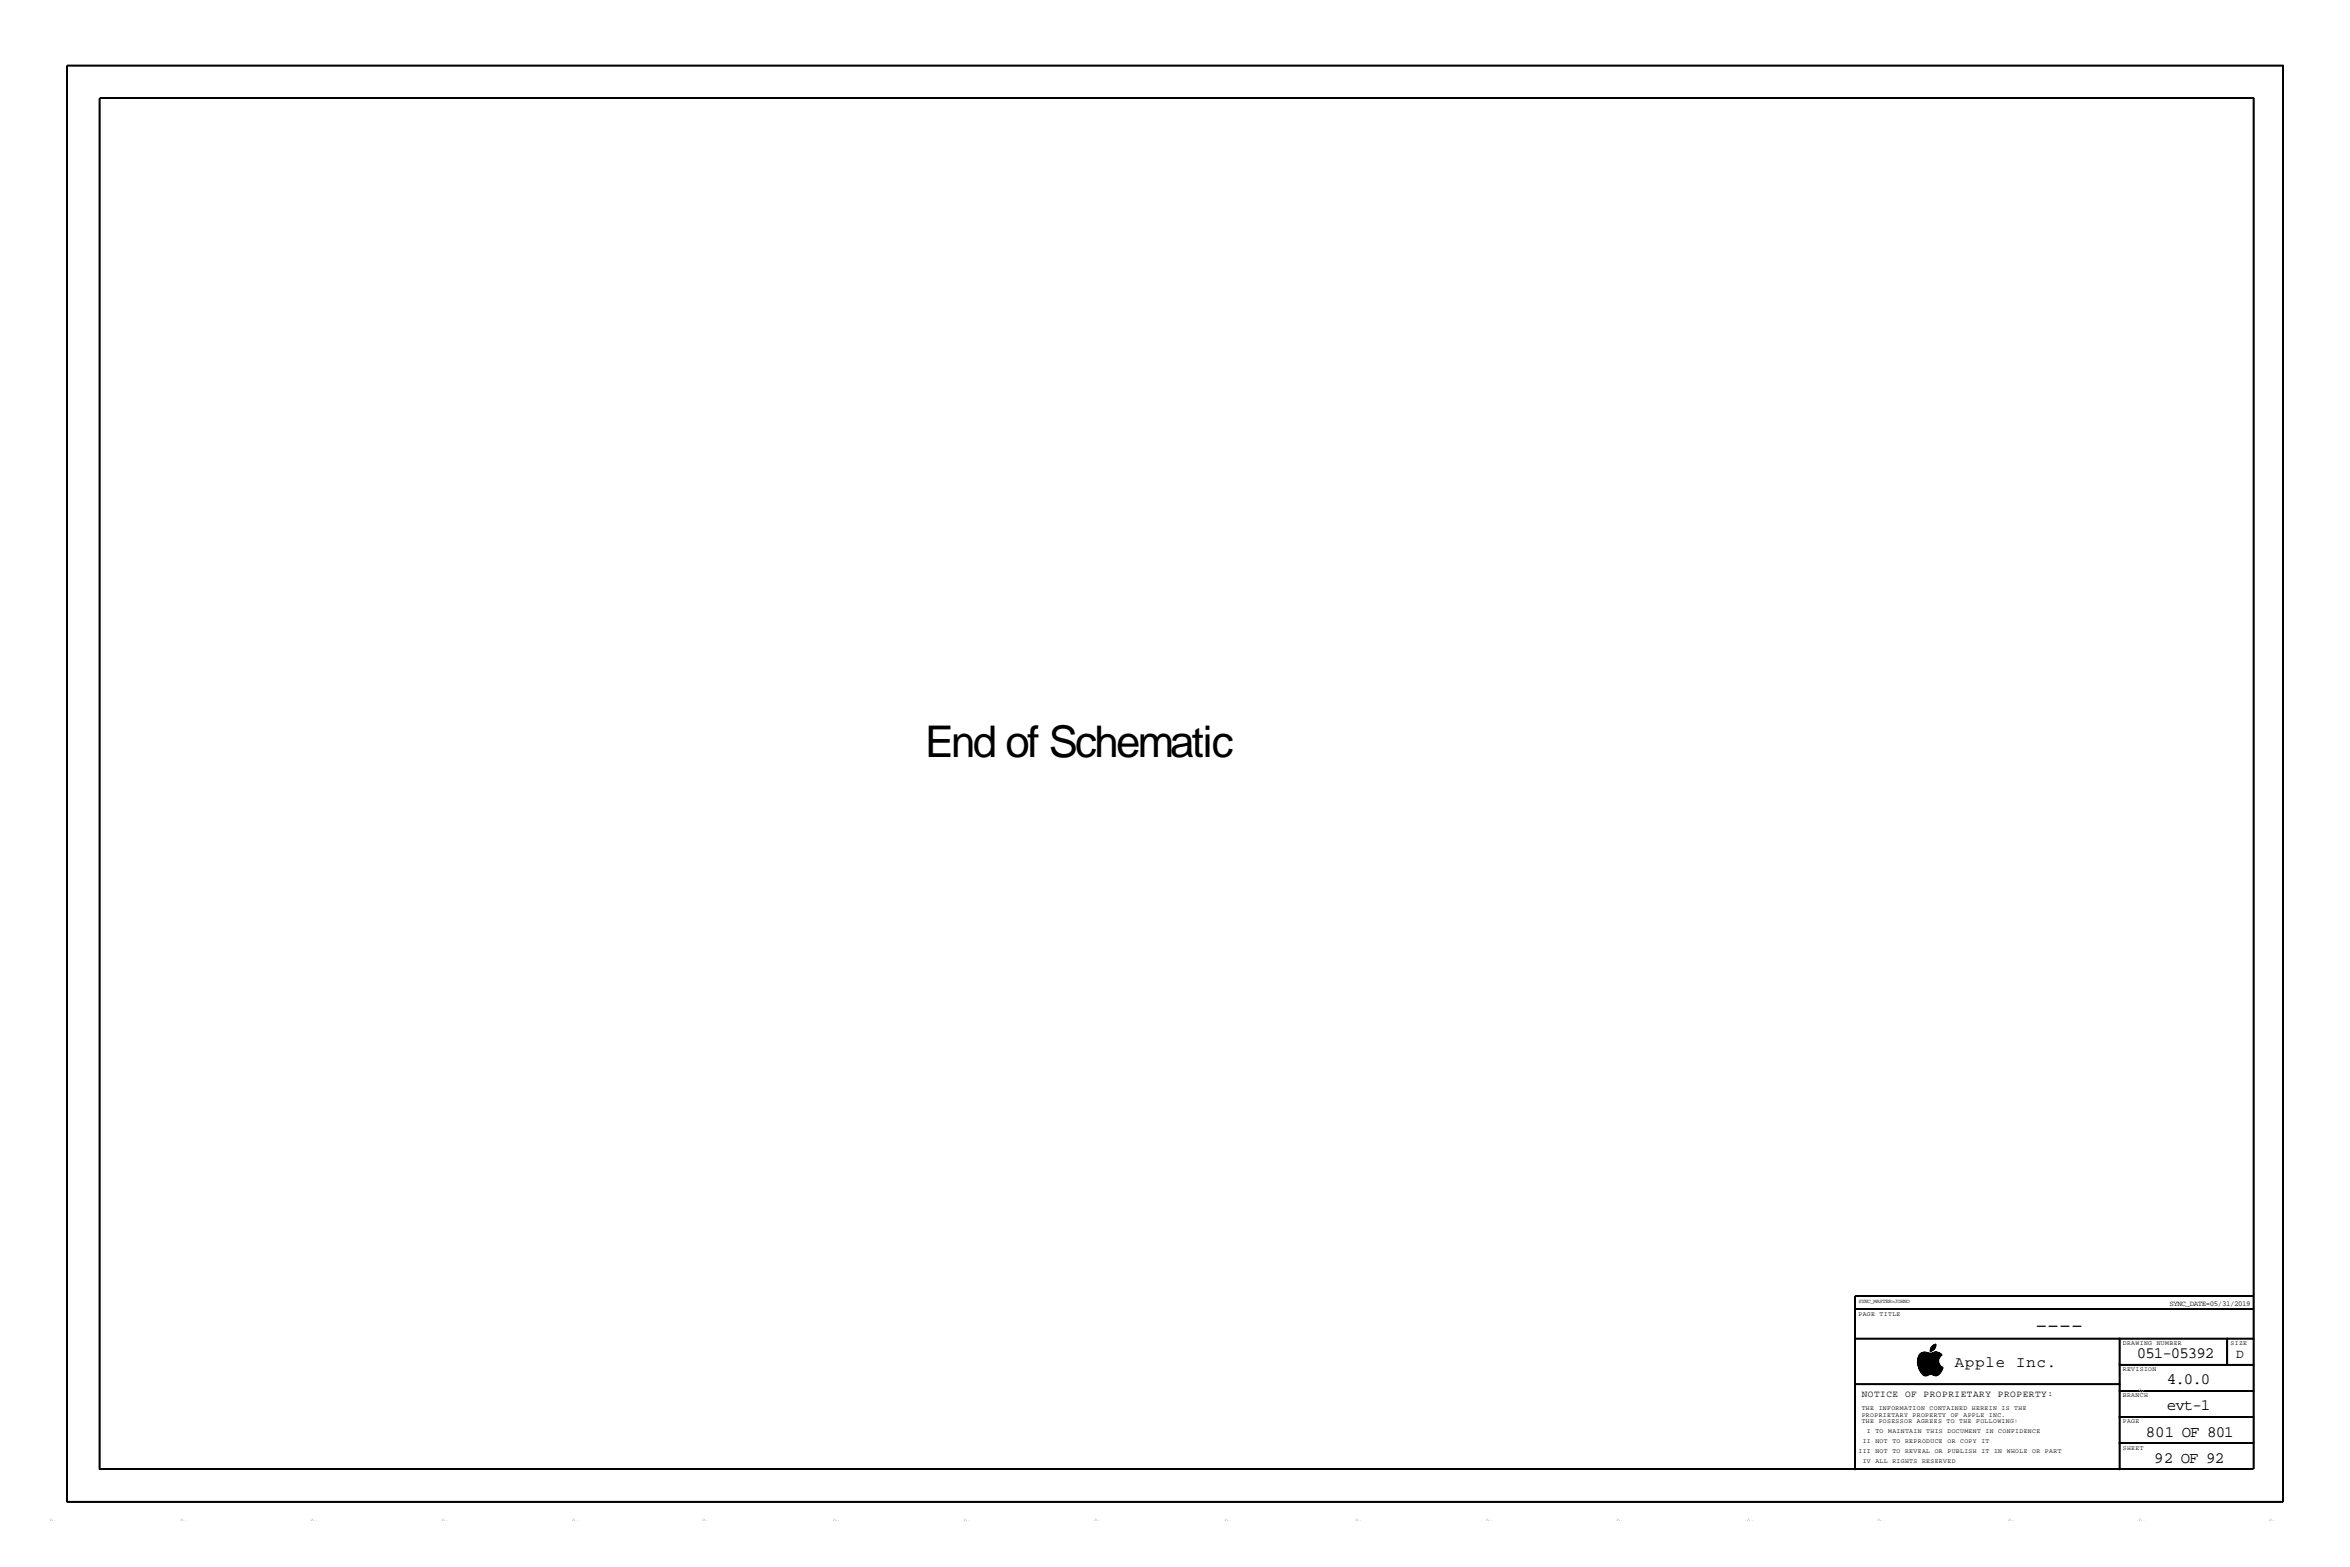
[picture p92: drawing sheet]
<svg xmlns="http://www.w3.org/2000/svg" width="914mm" height="610mm" viewBox="0 0 914 610" stroke-linecap="round" stroke-linejoin="round" font-family="sans-serif">
<defs><g id="words">
<text font-size="17" x="360" y="294.6">End of Schematic</text>
<text font-size="8.6" x="791.7" y="518.2">----</text>
<g font-size="6.2">
<text x="831.5" y="528.4">051-05392</text>
<text x="843.2" y="538.5">4.0.0</text>
<text x="843.2" y="548.7">evt-1</text>
<text x="834.9" y="558.8">801 OF 801</text>
<text x="838.2" y="569">92 OF 92</text>
</g>
<g font-size="6">
<text x="760.7" y="532">Apple</text>
<text x="784.5" y="532">Inc.</text>
</g>
<text font-size="5" x="870.1" y="528.4">D</text>
<g font-size="3.7">
<text x="724.4" y="543.6">NOTICE</text>
<text x="741.3" y="543.6">OF</text>
<text x="748.5" y="543.6">PROPRIETARY</text>
<text x="777.4" y="543.6">PROPERTY:</text>
</g>
<text font-size="2.9" x="844.2" y="508">SYNC_DATE=05/31/2019</text>
<g font-size="2.5">
<text x="723.1" y="511.9">PAGE</text>
<text x="731.4" y="511.9">TITLE</text>
<text x="826" y="523.3">DRAWING</text>
<text x="839.2" y="523.3">NUMBER</text>
<text x="867.9" y="523.3">SIZE</text>
<text x="826" y="533.4">REVISION</text>
<text x="826" y="543.6">BRANCH</text>
<text x="724.4" y="551.2">PROPRIETARY</text>
<text x="724.4" y="548.7">THE</text>
<text x="731" y="548.7">INFORMATION</text>
<text x="744.2" y="551.2">PROPERTY</text>
<text x="750.8" y="548.7">CONTAINED</text>
<text x="759" y="551.2">OF</text>
<text x="764" y="551.2">APPLE</text>
<text x="767.3" y="548.7">HEREIN</text>
<text x="773.9" y="551.2">INC.</text>
<text x="778.8" y="548.7">IS</text>
<text x="783.8" y="548.7">THE</text>
<text x="724.4" y="553.8">THE</text>
<text x="726.4" y="557.6">I</text>
<text x="729.7" y="557.6">TO</text>
<text x="731" y="553.8">POSESSOR</text>
<text x="734.7" y="557.6">MAINTAIN</text>
<text x="745.8" y="553.8">AGREES</text>
<text x="749.5" y="557.6">THIS</text>
<text x="757.4" y="553.8">TO</text>
<text x="757.8" y="557.6">DOCUMENT</text>
<text x="762.3" y="553.8">THE</text>
<text x="768.9" y="553.8">FOLLOWING:</text>
<text x="772.6" y="557.6">IN</text>
<text x="777.6" y="557.6">CONFIDENCE</text>
<text x="826" y="553.8">PAGE</text>
<text x="724.8" y="561.4">II</text>
<text x="729.7" y="561.4">NOT</text>
<text x="736.3" y="561.4">TO</text>
<text x="741.3" y="561.4">REPRODUCE</text>
<text x="757.8" y="561.4">OR</text>
<text x="762.7" y="561.4">COPY</text>
<text x="771" y="561.4">IT</text>
<text x="826" y="563.9">SHEET</text>
<text x="723.1" y="565.2">III</text>
<text x="724.8" y="569">IV</text>
<text x="729.7" y="565.2">NOT</text>
<text x="729.7" y="569">ALL</text>
<text x="736.3" y="565.2">TO</text>
<text x="736.3" y="569">RIGHTS</text>
<text x="741.3" y="565.2">REVEAL</text>
<text x="747.9" y="569">RESERVED</text>
<text x="752.8" y="565.2">OR</text>
<text x="757.8" y="565.2">PUBLISH</text>
<text x="771" y="565.2">IT</text>
<text x="775.9" y="565.2">IN</text>
<text x="780.9" y="565.2">WHOLE</text>
<text x="790.8" y="565.2">OR</text>
<text x="795.7" y="565.2">PART</text>
</g>
<text font-size="2.2" x="723.2" y="507.1">SYNC_MASTER=JOHNO</text>
</g></defs>
<path d="M876.6 38.1h.6h-.3h.3v533.4h-.6v-533.4h.6h-.3h.3v533.4h-.6zM888 25.4h.6h-.3h.3v558.8h-.6v-558.8h.6h-.3h.3v558.8h-.6zM26 583.9h862.3v.6v-.3v.3h-862.3v-.6h862.3v.6v-.3v.3h-862.3z" fill="#000"/>
<g fill="#b6b6b4">
<path d="M19.6 591.6h2z"/>
<path d="M70.4 591.6h2z"/>
<path d="M121.2 591.6h2z"/>
<path d="M172 591.6h2z"/>
<path d="M222.8 591.6h2z"/>
<path d="M273.6 591.6h2z"/>
<path d="M324.4 591.6h2z"/>
<path d="M375.2 591.6h2z"/>
<path d="M426 591.6h2z"/>
<path d="M476.8 591.6h2z"/>
<path d="M527.6 591.6h2z"/>
<path d="M578.4 591.6h2z"/>
<path d="M629.2 591.6h2z"/>
<path d="M680 591.6h2z"/>
<path d="M730.8 591.6h2z"/>
<path d="M781.6 591.6h2z"/>
<path d="M832.4 591.6h2z"/>
<path d="M883.2 591.6h2z"/>
<path d="M19.6 590.8l1.1 .8-.9-.9zM19.2 591.3l1.1 .3-.9-.5z"/>
<path d="M70.4 590.8l1.1 .8-.9-.9zM70 591.3l1.1 .3-.9-.5z"/>
<path d="M121.2 590.8l1.1 .8-.9-.9zM120.8 591.3l1.1 .3-.9-.5z"/>
<path d="M172 590.8l1.1 .8-.9-.9zM171.6 591.3l1.1 .3-.9-.5z"/>
<path d="M222.8 590.8l1.1 .8-.9-.9zM222.4 591.3l1.1 .3-.9-.5z"/>
<path d="M273.6 590.8l1.1 .8-.9-.9zM273.2 591.3l1.1 .3-.9-.5z"/>
<path d="M324.4 590.8l1.1 .8-.9-.9zM324 591.3l1.1 .3-.9-.5z"/>
<path d="M375.2 590.8l1.1 .8-.9-.9zM374.8 591.3l1.1 .3-.9-.5z"/>
<path d="M426 590.8l1.1 .8-.9-.9zM425.6 591.3l1.1 .3-.9-.5z"/>
<path d="M476.8 590.8l1.1 .8-.9-.9zM476.4 591.3l1.1 .3-.9-.5z"/>
<path d="M527.6 590.8l1.1 .8-.9-.9zM527.2 591.3l1.1 .3-.9-.5z"/>
<path d="M578.4 590.8l1.1 .8-.9-.9zM578 591.3l1.1 .3-.9-.5z"/>
<path d="M629.2 590.8l1.1 .8-.9-.9zM628.8 591.3l1.1 .3-.9-.5z"/>
<path d="M680 590.8l1.1 .8-.9-.9zM679.6 591.3l1.1 .3-.9-.5z"/>
<path d="M730.8 590.8l1.1 .8-.9-.9zM730.5 591.1l-.1 .2 1.1 .3z"/>
<path d="M781.6 590.8l1.1 .8-.9-.9zM781.3 591.1l-.1 .2 1.1 .3z"/>
<path d="M832.4 590.8l1.1 .8-.9-.9zM832.1 591.1l-.1 .2 1.1 .3z"/>
<path d="M883.2 590.8l1.1 .8-.9-.9zM882.9 591.1l-.1 .2 1.1 .3z"/>
</g>
<g fill="#000">
<path d="M721.6 504.2h.6v5.1h-.6h.3h-.3v-5.1h.6v5.1h-.6h.3h-.3zM721.9 503.9h154.9v.6h-154.9v-.6v.3v-.3h154.9v.6h-154.9zM721.6 509.3h.6h-.3h.3v62.2h-.6v-62.2h.6h-.3h.3v62.2h-.6zM721.9 509h154.9v.6v-.3v.3h-154.9v-.6h154.9v.6v-.3v.3h-154.9zM876.6 509.1h.4v.4h-.4zM876.5 509l.3-.1 .1 .5-.1-.5a.4 .4 0 0 1 .4 .5 .4 .4 0 0 1-.6 .3 .4 .4 0 0 1-.1-.7zM721.9 538.2h102.8v.6h-102.8v-.6v.3v-.3h102.8v.6h-102.8zM721.7 520.6h.4v.3h-.4zM721.6 520.5l.3-.2 .1 .5-.1-.5a.4 .4 0 0 1 .4 .6 .4 .4 0 0 1-.6 .2 .4 .4 0 0 1-.1-.6zM824.4 520.7h.6h-.3h.3v50.8h-.6v-50.8h.6h-.3h.3v50.8h-.6zM824.4 520.5l.3-.2 .1 .5-.1-.5a.4 .4 0 0 1 .4 .6 .4 .4 0 0 1-.6 .2 .4 .4 0 0 1-.1-.6zM824.6 530.7h.3v.4h-.3z"/>
<path d="M824.4 530.6l.3-.1 .1 .5-.1-.5a.4 .4 0 0 1 .4 .5 .4 .4 0 0 1-.6 .3 .4 .4 0 0 1-.1-.7zM824.6 538.4h.3v.3h-.3zM824.4 538.3l.3-.2 .1 .5-.1-.5a.4 .4 0 0 1 .4 .5 .4 .4 0 0 1-.6 .3 .4 .4 0 0 1-.1-.6zM866.4 520.7h.6h-.3h.3v10.2h-.6v-10.2h.6h-.3h.3v10.2h-.6zM866.5 530.7h.3v.4h-.3zM866.4 530.6l.3-.1v.5v-.5a.4 .4 0 0 1 .3 .5 .4 .4 0 0 1-.5 .3 .4 .4 0 0 1-.1-.7zM866.5 520.6h.3v.3h-.3zM866.4 520.5l.3-.2v.5v-.5a.4 .4 0 0 1 .3 .6 .4 .4 0 0 1-.5 .2 .4 .4 0 0 1-.1-.6zM824.7 530.6h52.1v.6v-.3v.3h-52.1v-.6h52.1v.6v-.3v.3h-52.1zM721.9 520.5h154.9v.5v-.3v.3h-154.9v-.5h154.9v.5v-.3v.3h-154.9zM876.6 520.6h.4v.3h-.4zM876.5 520.5l.3-.2 .1 .5-.1-.5a.4 .4 0 0 1 .4 .6 .4 .4 0 0 1-.6 .2 .4 .4 0 0 1-.1-.6z"/>
<path d="M876.6 530.7h.4v.4h-.4zM876.5 530.6l.3-.1 .1 .5-.1-.5a.4 .4 0 0 1 .4 .5 .4 .4 0 0 1-.6 .3 .4 .4 0 0 1-.1-.7zM824.6 540.9h.3v.3h-.3zM824.4 540.8l.3-.1 .1 .4-.1-.4a.4 .4 0 0 1 .4 .5 .4 .4 0 0 1-.6 .2 .4 .4 0 0 1-.1-.6zM824.6 551.1h.3v.3h-.3zM824.4 551l.3-.2 .1 .5-.1-.5a.4 .4 0 0 1 .4 .5 .4 .4 0 0 1-.6 .3 .4 .4 0 0 1-.1-.6zM824.7 550.9h52.1v.6v-.3v.3h-52.1v-.6h52.1v.6v-.3v.3h-52.1zM824.7 540.8h52.1v.6v-.3v.3h-52.1v-.6h52.1v.6v-.3v.3h-52.1zM876.6 540.9h.4v.3h-.4zM876.5 540.8l.3-.1 .1 .4-.1-.4a.4 .4 0 0 1 .4 .5 .4 .4 0 0 1-.6 .2 .4 .4 0 0 1-.1-.6zM876.6 551.1h.4v.3h-.4zM876.5 551l.3-.2 .1 .5-.1-.5a.4 .4 0 0 1 .4 .5 .4 .4 0 0 1-.6 .3 .4 .4 0 0 1-.1-.6z"/>
<path d="M721.7 571.4h.4v.3h-.4zM721.6 571.3l.3-.2 .1 .5-.1-.5a.4 .4 0 0 1 .4 .6 .4 .4 0 0 1-.6 .2 .4 .4 0 0 1-.1-.6zM824.6 561.2h.3v.4h-.3zM824.4 561.1l.3-.1 .1 .5-.1-.5a.4 .4 0 0 1 .4 .5 .4 .4 0 0 1-.6 .2 .4 .4 0 0 1-.1-.6zM824.6 571.4h.3v.3h-.3zM824.4 571.3l.3-.2 .1 .5-.1-.5a.4 .4 0 0 1 .4 .6 .4 .4 0 0 1-.6 .2 .4 .4 0 0 1-.1-.6zM824.7 561.1h52.1v.6v-.3v.3h-52.1v-.6h52.1v.6v-.3v.3h-52.1zM876.6 561.2h.4v.4h-.4zM876.5 561.1l.3-.1 .1 .5-.1-.5a.4 .4 0 0 1 .4 .5 .4 .4 0 0 1-.6 .2 .4 .4 0 0 1-.1-.6z"/>
</g>
<g fill="#b6b6b4">
<path d="M834.2 540.7l.2 .2-1.9 1.8-.2-.1z"/>
<path d="M832.4 540.1l.9 .9 .2-.1-1-1zM832.1 540.4l-.2 .1 1 1 .1-.2z"/>
</g>
<g fill="#000">
<path d="M25.7 25.6h.6h-.3h.3v558.8h-.6v-558.8h.6h-.3h.3v558.8h-.6zM38.4 38.3h.6h-.3h.3v533.4h-.6v-533.4h.6h-.3h.3v533.4h-.6zM38.8 37.9h838.2v.6v-.3v.3h-838.2v-.6h838.2v.6v-.3v.3h-838.2zM26.1 25.2h862.3v.6v-.3v.3h-862.3v-.6h862.3v.6v-.3v.3h-862.3zM746.1 529.7h8.3v.3h-8.3v-.3h8.3v.3h-8.3zM746.1 529.8h8.3v.3h-8.3v-.3h8.3v.3h-8.3zM746.1 529.6h8.3v.3h-8.3v-.3h8.3v.3h-8.3zM746.1 529.9h8.3v.3h-8.3v-.3h8.3v.3h-8.3zM746.1 529.1h8.3v.3h-8.3v-.3h8.3v.3h-8.3zM746.1 528.7h8.3v.3h-8.3v-.3h8.3v.3h-8.3zM746.1 529h8.3v.2h-8.3v-.2h8.3v.2h-8.3zM746.1 528.8h8.3v.4h-8.3v-.4h8.3v.4h-8.3z"/>
<path d="M746.1 528.6h8.3v.4h-8.3v-.4h8.3v.4h-8.3zM746.2 528.5h8.3v.3h-8.3v-.3h8.3v.3h-8.3zM746.2 528.4h8.3v.3h-8.3v-.3h8.3v.3h-8.3zM745.9 529.8h.3l.1 .7a7.6 7.6 0 0 0 2.2 4.5l-.2 .2a8 8 0 0 1-2.4-5.4zM746.2 528.3h8.3v.3h-8.3v-.3h8.3v.3h-8.3zM746.2 528.2h8.4v.3h-8.4v-.3h8.4v.3h-8.4zM746.3 528h8.3v.3h-8.3v-.3h8.3v.3h-8.3zM746.4 527.9h8.3v.3h-8.3v-.3h8.3v.3h-8.3zM746.4 527.5l.2 .1-.4 2.2h-.3zM746.9 526.7h8.5v.3h-8.5v-.3h8.5v.3h-8.5zM746.9 533h8.7v.3h-8.7v-.3h8.7v.3h-8.7zM747 526.5l.8-.5 .1 .3-1.3 1.3-.2-.1z"/>
<path d="M748.2 534.6h2.5v.3h-2.5v-.3h2.5v.3h-2.5zM748.3 534.7h2.1v.3h-2.1v-.3h2.1v.3h-2.1zM748.4 534.8h1.9v.3h-1.9v-.3h1.9v.3h-1.9zM748.4 535l.9 .1 .8-.2 .2 .3-1.4 .2-.6-.2zM748.5 534.9h1.6v.3h-1.6v-.3h1.6v.3h-1.6zM748.2 525.9h1.4v.3h-1.4v-.3h1.4v.3h-1.4zM748.8 535h1v.3h-1v-.3h1v.3h-1zM747.9 526h2.1v.3h-2.1v-.3h2.1v.3h-2.1zM747.7 526.1l1.2-.3 1.2 .3-.1 .2-1.1-.2-1.1 .2zM750.1 526.1l1 .1 1.1-.2 .1 .3-1.6 .2-.7-.2zM747.6 526.1h2.6v.3h-2.6v-.3h2.6v.3h-2.6zM747.5 526.2h3.1v.3h-3.1v-.3h3.1v.3h-3.1z"/>
<path d="M753.1 522.9h.3a1.82 1.82 0 0 1-.7 1.9l-.8 .8-.9 .3-.1-.3a2.56 2.56 0 0 0 2.2-2.7zM751 525.5h.4v.3h-.4v-.3h.4v.3h-.4zM751 525.4h.6v.3h-.6v-.3h.6v.3h-.6zM751 525.3h.8v.3h-.8v-.3h.8v.3h-.8zM751.8 534.6h2.5v.3h-2.5v-.3h2.5v.3h-2.5zM751 525.2h1v.3h-1v-.3h1v.3h-1zM751 525.1h1.1v.3h-1.1v-.3h1.1v.3h-1.1zM752.1 534.7h2.1v.3h-2.1v-.3h2.1v.3h-2.1zM750.2 534.9l1-.3 1.1 .3-.1 .2-1-.2-.9 .2zM751 525h1.3v.3h-1.3v-.3h1.3v.3h-1.3zM752.3 534.9l1.1 .3 .9-.5 .2 .2-1.2 .5-1.1-.3zM752.3 534.8h1.8v.3h-1.8v-.3h1.8v.3h-1.8z"/>
<path d="M751 524.9h1.4v.3h-1.4v-.3h1.4v.3h-1.4zM751.1 524.8h1.4v.3h-1.4v-.3h1.4v.3h-1.4zM752.5 534.9h1.4v.3h-1.4v-.3h1.4v.3h-1.4zM751.1 524.7h1.5v.3h-1.5v-.3h1.5v.3h-1.5zM751.1 524.6h1.6v.3h-1.6v-.3h1.6v.3h-1.6zM751.1 524.5h1.7v.3h-1.7v-.3h1.7v.3h-1.7zM751.2 524.4h1.6v.3h-1.6v-.3h1.6v.3h-1.6zM751.2 524.3h1.7v.3h-1.7v-.3h1.7v.3h-1.7zM751.3 524.2h1.7v.3h-1.7v-.3h1.7v.3h-1.7zM751.3 524.1h1.7v.3h-1.7v-.3h1.7v.3h-1.7zM751.4 524h1.6v.3h-1.6v-.3h1.6v.3h-1.6zM751.5 523.8h1.6v.3h-1.6v-.3h1.6v.3h-1.6z"/>
<path d="M751.4 523.9h1.7v.3h-1.7v-.3h1.7v.3h-1.7zM751.6 523.7h1.6v.3h-1.6v-.3h1.6v.3h-1.6zM751.7 523.6h1.5v.3h-1.5v-.3h1.5v.3h-1.5zM751.8 523.5h1.4v.3h-1.4v-.3h1.4v.3h-1.4zM752.4 523h.9v.3h-.9v-.3h.9v.3h-.9zM752.8 522.8h.5v.3h-.5v-.3h.5v.3h-.5zM752.6 522.9h.7v.3h-.7v-.3h.7v.3h-.7zM752.3 523.1h1v.3h-1v-.3h1v.3h-1zM752.1 523.2h1.2v.3h-1.2v-.3h1.2v.3h-1.2zM752 523.3h1.3v.3h-1.3v-.3h1.3v.3h-1.3zM751.9 523.4h1.4v.3h-1.4v-.3h1.4v.3h-1.4zM751.9 523.3l1.3-.6 .1 .3a2.65 2.65 0 0 0-2.2 2.8h-.3l.2-1.3z"/>
<path d="M752.8 535h.8v.3h-.8v-.3h.8v.3h-.8zM752.8 525.8h.9v.3h-.9v-.3h.9v.3h-.9zM752.5 525.9h1.6v.3h-1.6v-.3h1.6v.3h-1.6zM755.9 532h.3l-.3 .9-1.5 2-.2-.2 1.2-1.4zM752.1 526l1.2-.2 1.1 .2-.1 .3-1-.2-1 .2zM746.1 529.2h8.2v.3h-8.2v-.3h8.2v.3h-8.2zM746.1 529.3h8.2v.3h-8.2v-.3h8.2v.3h-8.2zM746.1 529.5h8.2v.3h-8.2v-.3h8.2v.3h-8.2zM746.1 529.4h8.2v.3h-8.2v-.3h8.2v.3h-8.2zM752.2 526h2.2v.3h-2.2v-.3h2.2v.3h-2.2zM746.1 530h8.3v.3h-8.3v-.3h8.3v.3h-8.3zM746.1 530.1h8.3v.3h-8.3v-.3h8.3v.3h-8.3z"/>
<path d="M748.1 534.5h6.3v.3h-6.3v-.3h6.3v.3h-6.3zM746.1 530.2h8.4v.3h-8.4v-.3h8.4v.3h-8.4zM746.1 530.3h8.4v.3h-8.4v-.3h8.4v.3h-8.4zM748 534.4h6.5v.3h-6.5v-.3h6.5v.3h-6.5zM746.1 530.4h8.5v.3h-8.5v-.3h8.5v.3h-8.5zM746.1 530.5h8.5v.3h-8.5v-.3h8.5v.3h-8.5zM746.2 528.1h8.4v.3h-8.4v-.3h8.4v.3h-8.4zM752 526.1h2.6v.3h-2.6v-.3h2.6v.3h-2.6zM746.1 530.6h8.5v.3h-8.5v-.3h8.5v.3h-8.5zM747.9 534.3h6.7v.3h-6.7v-.3h6.7v.3h-6.7zM746.1 530.7h8.6v.3h-8.6v-.3h8.6v.3h-8.6zM747.8 534.2h6.9v.3h-6.9v-.3h6.9v.3h-6.9z"/>
<path d="M746.1 530.8h8.7v.3h-8.7v-.3h8.7v.3h-8.7zM746.4 527.8h8.4v.3h-8.4v-.3h8.4v.3h-8.4zM751.7 526.2h3.1v.3h-3.1v-.3h3.1v.3h-3.1zM746.2 530.9h8.6v.3h-8.6v-.3h8.6v.3h-8.6zM747.7 534.1h7.1v.3h-7.1v-.3h7.1v.3h-7.1zM746.4 527.7h8.5v.3h-8.5v-.3h8.5v.3h-8.5zM746.4 527.6h8.5v.3h-8.5v-.3h8.5v.3h-8.5zM746.2 531h8.7v.3h-8.7v-.3h8.7v.3h-8.7zM747.6 534h7.3v.3h-7.3v-.3h7.3v.3h-7.3zM746.2 531.1h8.8v.3h-8.8v-.3h8.8v.3h-8.8zM746.4 527.5h8.6v.3h-8.6v-.3h8.6v.3h-8.6zM747.3 526.3h7.7v.3h-7.7v-.3h7.7v.3h-7.7z"/>
<path d="M747.5 533.9h7.5v.3h-7.5v-.3h7.5v.3h-7.5zM746.6 527.4h8.5v.3h-8.5v-.3h8.5v.3h-8.5zM746.2 531.2h8.9v.3h-8.9v-.3h8.9v.3h-8.9zM747.5 533.8h7.6v.3h-7.6v-.3h7.6v.3h-7.6zM747.2 526.4h7.9v.3h-7.9v-.3h7.9v.3h-7.9zM747.4 533.7h7.7v.3h-7.7v-.3h7.7v.3h-7.7zM746.6 527.3h8.6v.3h-8.6v-.3h8.6v.3h-8.6zM746.3 531.3h8.9v.3h-8.9v-.3h8.9v.3h-8.9zM747.3 533.6h7.9v.3h-7.9v-.3h7.9v.3h-7.9zM746.6 527.2h8.7v.3h-8.7v-.3h8.7v.3h-8.7zM747.1 526.5h8.2v.3h-8.2v-.3h8.2v.3h-8.2zM747.3 533.5h8v.3h-8v-.3h8v.3h-8z"/>
<path d="M746.3 531.4h9v.3h-9v-.3h9v.3h-9zM747.2 533.4h8.1v.3h-8.1v-.3h8.1v.3h-8.1zM747 526.6h8.4v.3h-8.4v-.3h8.4v.3h-8.4zM746.4 531.5h9v.3h-9v-.3h9v.3h-9zM746.7 527.1h8.7v.3h-8.7v-.3h8.7v.3h-8.7zM747.1 533.3h8.3v.3h-8.3v-.3h8.3v.3h-8.3zM747.1 533.2h8.4v.3h-8.4v-.3h8.4v.3h-8.4zM746.9 526.8h8.6v.3h-8.6v-.3h8.6v.3h-8.6zM747 533.1h8.5v.3h-8.5v-.3h8.5v.3h-8.5zM754.4 526l1.4 1.1-.2 .1-1.3-.9zM746.4 531.6h9.2v.3h-9.2v-.3h9.2v.3h-9.2zM746.7 527h8.9v.3h-8.9v-.3h8.9v.3h-8.9z"/>
<path d="M746.8 526.9h8.8v.3h-8.8v-.3h8.8v.3h-8.8zM746.9 532.9h8.7v.3h-8.7v-.3h8.7v.3h-8.7zM746.9 532.8h8.8v.3h-8.8v-.3h8.8v.3h-8.8zM746.8 532.7h8.9v.3h-8.9v-.3h8.9v.3h-8.9zM754.9 527.6l.7-.6 .2 .3-1.3 1.4 .1 1.9 1.5 1.3-.1 .2a2.87 2.87 0 0 1-1.1-4.5zM746.4 531.7h9.4v.3h-9.4v-.3h9.4v.3h-9.4zM746.8 532.6h9v.3h-9v-.3h9v.3h-9zM746.7 532.5h9.1v.3h-9.1v-.3h9.1v.3h-9.1zM746.7 532.4h9.1v.3h-9.1v-.3h9.1v.3h-9.1zM746.6 532.3h9.3v.3h-9.3v-.3h9.3v.3h-9.3zM746.5 532.1h9.4v.3h-9.4v-.3h9.4v.3h-9.4zM746.6 532.2h9.3v.3h-9.3v-.3h9.3v.3h-9.3z"/>
<path d="M746.5 532h9.5v.3h-9.5v-.3h9.5v.3h-9.5zM746.4 531.9h9.6v.3h-9.6v-.3h9.6v.3h-9.6zM746.4 531.8h9.6v.3h-9.6v-.3h9.6v.3h-9.6zM721.5 571.3h.4v.4h-.4zM721.4 571.2l.3-.1 .1 .5-.1-.5a.4 .4 0 0 1 .4 .5 .4 .4 0 0 1-.6 .3 .4 .4 0 0 1-.1-.7zM824.4 571.3h.4v.4h-.4zM824.3 571.2l.3-.1 .1 .5-.1-.5a.4 .4 0 0 1 .4 .5 .4 .4 0 0 1-.6 .3 .4 .4 0 0 1-.1-.7zM38.5 571.2h838.2v.6v-.3v.3h-838.2v-.6h838.2v.6v-.3v.3h-838.2z"/>
</g>
<use href="#words"/>
</svg>
